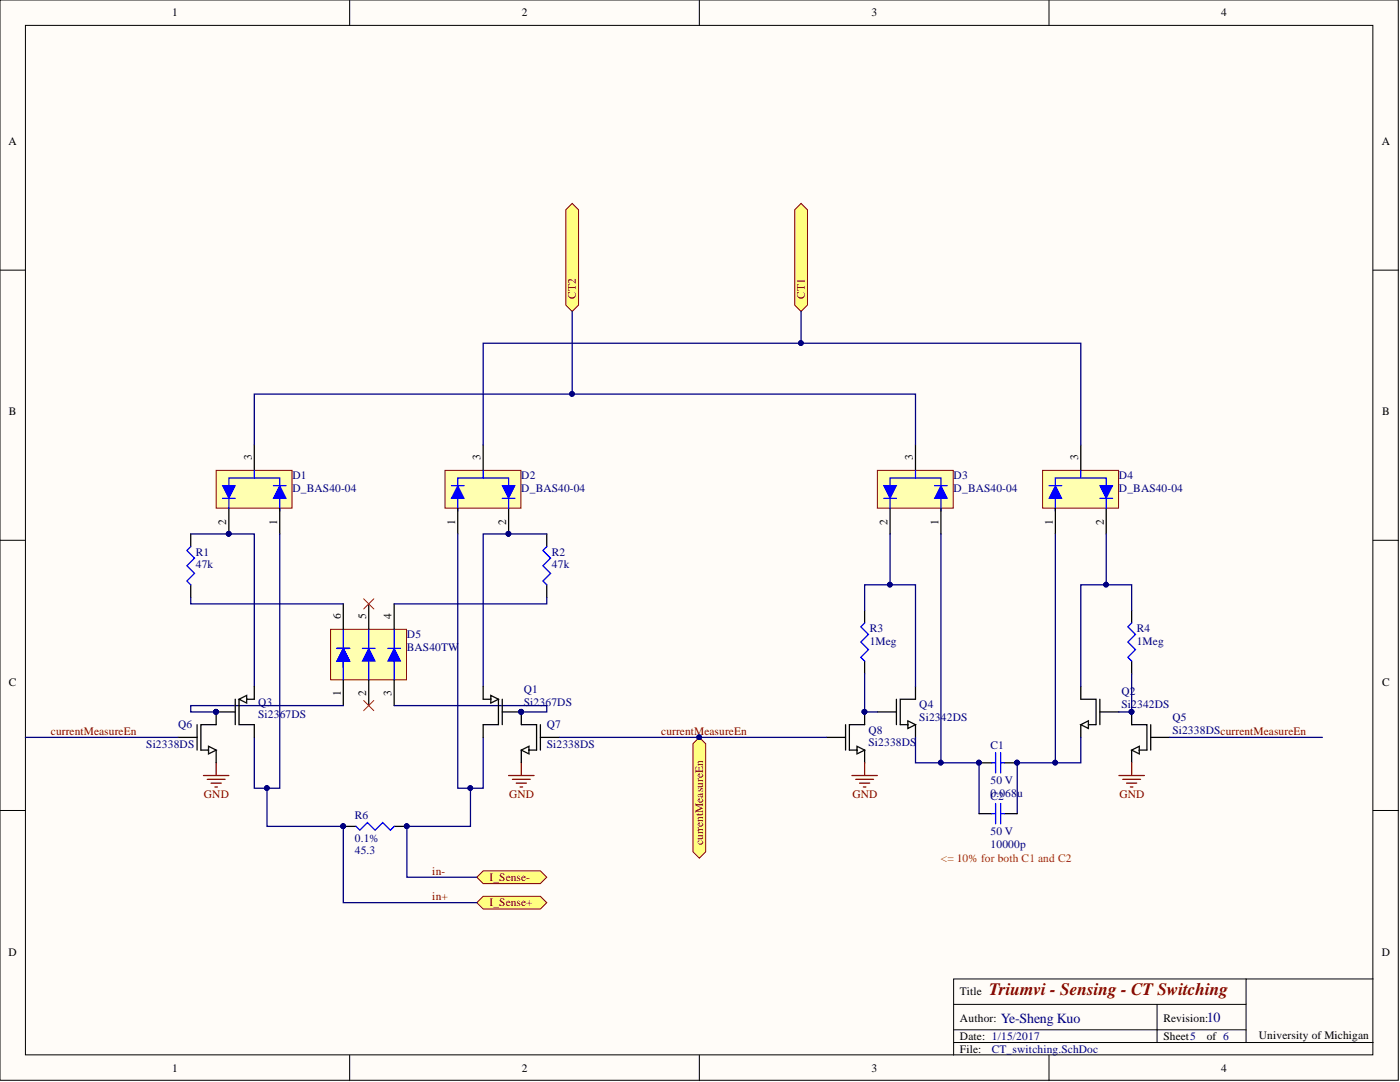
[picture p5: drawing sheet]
<svg xmlns="http://www.w3.org/2000/svg" width="279mm" height="216mm" viewBox="0 0 279 216" stroke-linecap="round" stroke-linejoin="round" font-family="sans-serif">
<defs><g id="words">
<text font-size="3.5" fill="#800000" x="197.4" y="198.6">Triumvi - Sensing - CT Switching</text>
<g font-size="2.8" fill="#000080">
<text x="240.8" y="203.9">10</text>
<text x="199.7" y="204.1">Ye-Sheng Kuo</text>
</g>
<g font-size="2.3">
<text x="34.3" y="3.3">1</text>
<text x="104.1" y="3.3">2</text>
<text x="173.9" y="3.3">3</text>
<text x="243.7" y="3.3">4</text>
<text x="1.7" y="29">A</text>
<text x="275.8" y="29">A</text>
<text x="1.8" y="82.9">B</text>
<text x="275.8" y="82.9">B</text>
<text x="50.2" y="91.8" transform="rotate(-90 50.2 91.8)">3</text>
<text x="95.9" y="91.8" transform="rotate(-90 95.9 91.8)">3</text>
<text x="182.2" y="91.8" transform="rotate(-90 182.2 91.8)">3</text>
<text x="215.2" y="91.8" transform="rotate(-90 215.2 91.8)">3</text>
<text x="45.2" y="104.7" transform="rotate(-90 45.2 104.7)">2</text>
<text x="55.3" y="104.7" transform="rotate(-90 55.3 104.7)">1</text>
<text x="90.8" y="104.7" transform="rotate(-90 90.8 104.7)">1</text>
<text x="101" y="104.7" transform="rotate(-90 101 104.7)">2</text>
<text x="177.1" y="104.7" transform="rotate(-90 177.1 104.7)">2</text>
<text x="187.3" y="104.7" transform="rotate(-90 187.3 104.7)">1</text>
<text x="210.1" y="104.7" transform="rotate(-90 210.1 104.7)">1</text>
<text x="220.3" y="104.7" transform="rotate(-90 220.3 104.7)">2</text>
<text x="68" y="123.5" transform="rotate(-90 68 123.5)">6</text>
<text x="73.1" y="123.5" transform="rotate(-90 73.1 123.5)">5</text>
<text x="78.2" y="123.5" transform="rotate(-90 78.2 123.5)">4</text>
<text x="1.8" y="136.8">C</text>
<text x="275.8" y="136.8">C</text>
<text x="68" y="138.9" transform="rotate(-90 68 138.9)">1</text>
<text x="73.1" y="138.9" transform="rotate(-90 73.1 138.9)">2</text>
<text x="78.2" y="138.9" transform="rotate(-90 78.2 138.9)">3</text>
<text x="1.7" y="190.7">D</text>
<text x="275.8" y="190.7">D</text>
<text x="191.6" y="198.6">Title</text>
<text x="191.6" y="204">Author:</text>
<text x="232.2" y="204">Revision:</text>
<text x="191.6" y="207.5">Date: 1/15/2017</text>
<text x="232.2" y="207.5">Sheet5</text>
<text x="240.8" y="207.5">of 6</text>
<text x="251.2" y="207.3">University of Michigan</text>
<text x="34.3" y="213.9">1</text>
<text x="104.1" y="213.9">2</text>
<text x="173.9" y="213.9">3</text>
<text x="191.6" y="210.1">File:</text>
<text x="243.7" y="213.9">4</text>
</g>
<g font-size="2.3" fill="#800000">
<text x="115" y="59.6" transform="rotate(-90 115 59.6)">CT2</text>
<text x="160.6" y="59.6" transform="rotate(-90 160.6 59.6)">CT1</text>
<text x="10.2" y="146.6">currentMeasureEn</text>
<text x="132" y="146.6">currentMeasureEn</text>
<text x="40.7" y="159.3">GND</text>
<text x="101.6" y="159.3">GND</text>
<text x="170.1" y="159.3">GND</text>
<text x="223.4" y="159.3">GND</text>
<text x="140.3" y="168.7" transform="rotate(-90 140.3 168.7)">currentMeasureEn</text>
<text x="86.3" y="179.6">in+</text>
<text x="86.3" y="174.5">in-</text>
<text x="97.7" y="175.8">I_Sense-</text>
<text x="97.7" y="180.9">I_Sense+</text>
</g>
<g font-size="2.3" fill="#000080">
<text x="58.4" y="95.6">D1</text>
<text x="104" y="95.6">D2</text>
<text x="190.3" y="95.6">D3</text>
<text x="223.3" y="95.6">D4</text>
<text x="58.4" y="98.2">D_BAS40-04</text>
<text x="104" y="98.2">D_BAS40-04</text>
<text x="190.3" y="98.2">D_BAS40-04</text>
<text x="223.3" y="98.2">D_BAS40-04</text>
<text x="39.1" y="113.4">47k</text>
<text x="39.1" y="110.9">R1</text>
<text x="110.1" y="113.4">47k</text>
<text x="110.1" y="110.9">R2</text>
<text x="81.2" y="127.3">D5</text>
<text x="81.2" y="129.9">BAS40TW</text>
<text x="173.6" y="128.6">1Meg</text>
<text x="173.6" y="126.1">R3</text>
<text x="226.9" y="128.6">1Meg</text>
<text x="226.9" y="126.1">R4</text>
<text x="51.5" y="140.8">Q3</text>
<text x="51.5" y="143.3">Si2367DS</text>
<text x="104.5" y="138.3">Q1</text>
<text x="104.5" y="140.8">Si2367DS</text>
<text x="183.5" y="141.3">Q4</text>
<text x="183.5" y="143.8">Si2342DS</text>
<text x="223.8" y="138.8">Q2</text>
<text x="223.8" y="141.3">Si2342DS</text>
<text x="234" y="143.8">Q5</text>
<text x="29.2" y="149.2">Si2338DS</text>
<text x="35.5" y="145.4">Q6</text>
<text x="109.1" y="145.4">Q7</text>
<text x="109.1" y="149.2">Si2338DS</text>
<text x="173.3" y="146.4">Q8</text>
<text x="173.3" y="148.9">Si2338DS</text>
<text x="197.7" y="149.4">C1</text>
<text x="234" y="146.4">Si2338DScurrentMeasureEn</text>
<text x="197.7" y="156.5">50 V</text>
<text x="197.7" y="159.1">0.068u</text>
<text x="197.7" y="159.6">C2</text>
<text x="70.8" y="167.9">0.1%</text>
<text x="70.8" y="163.4">R6</text>
<text x="197.7" y="166.7">50 V</text>
<text x="70.8" y="170.5">45.3</text>
<text x="197.7" y="169.2">10000p</text>
<text x="197.9" y="210.1">CT_switching.SchDoc</text>
</g>
<text font-size="2.3" fill="#f00" x="187.8" y="172">&lt;= 10% for both C1 and C2</text>
</g></defs>
<g fill="#fffcf8" stroke="#000" stroke-width=".2">
<path d="M0 0h279.1v215.6h-279.1z"/>
<path d="M5.1 5.1h268.9v205.4h-268.9z"/>
</g>
<g fill="none" stroke="#000" stroke-width=".2">
<path d="M69.8 0v5.1M139.6 0v5.1M209.4 0v5.1M0 53.9h5.1M274.1 53.9h5M0 107.8h5.1M274.1 107.8h5M0 161.7h5.1M274.1 161.7h5M248.7 195.3h-58.4v15.3M274.1 195.3h-25.4v12.7M69.8 210.6v5"/>
<path d="M139.6 210.6v5M190.3 200.4h58.4M190.3 208h83.8M190.3 205.5h58.4M209.4 210.6v5M230.9 200.4v7.6"/>
</g>
<path d="M43.1 93.9h15.2v7.5h-15.2z" fill="#ffffb0" stroke="#800000" stroke-width=".2"/>
<path d="M54.6 96.9h2.5M55.8 99.4v2.6" fill="none" stroke="#00f" stroke-width=".25"/>
<path d="M55.8 96.9l1.3 2.5h-2.5z" fill="#00f"/>
<path d="M55.8 96.9l1.3 2.5h-2.5z" fill="none" stroke="#00f" stroke-width=".2"/>
<path d="M50.8 88.8v5.1M45.7 101.5v5M55.8 101.5v5" fill="none" stroke="#000" stroke-width=".25"/>
<circle cx="45.6" cy="106.5" r=".47" fill="#000080" stroke="#000080" stroke-width=".2"/>
<path d="M44.4 99.4h2.5M50.8 93.9v1.5h5v1.5" fill="none" stroke="#00f" stroke-width=".25"/>
<path d="M44.4 96.9h2.5l-1.2 2.5z" fill="#00f"/>
<path d="M44.4 96.9h2.5l-1.2 2.5z" fill="none" stroke="#00f" stroke-width=".2"/>
<path d="M50.8 95.4h-5.1v6.1" fill="none" stroke="#00f" stroke-width=".25"/>
<circle cx="45.6" cy="106.5" r=".47" fill="#000080" stroke="#000080" stroke-width=".2"/>
<path d="M88.8 93.9h15.2v7.5h-15.2z" fill="#ffffb0" stroke="#800000" stroke-width=".2"/>
<path d="M90.1 96.9h2.5M91.4 99.4v2.6" fill="none" stroke="#00f" stroke-width=".25"/>
<path d="M91.4 96.9l1.2 2.5h-2.5z" fill="#00f"/>
<path d="M91.4 96.9l1.2 2.5h-2.5z" fill="none" stroke="#00f" stroke-width=".2"/>
<path d="M96.4 88.8v5.1M91.4 101.5v5M101.5 101.5v5" fill="none" stroke="#000" stroke-width=".25"/>
<circle cx="101.5" cy="106.5" r=".47" fill="#000080" stroke="#000080" stroke-width=".2"/>
<path d="M96.4 93.9v1.5h-5v1.5M100.2 99.4h2.6" fill="none" stroke="#00f" stroke-width=".25"/>
<path d="M100.2 96.9h2.6l-1.3 2.5z" fill="#00f"/>
<path d="M100.2 96.9h2.6l-1.3 2.5z" fill="none" stroke="#00f" stroke-width=".2"/>
<path d="M96.4 95.4h5.1v6.1" fill="none" stroke="#00f" stroke-width=".25"/>
<circle cx="101.5" cy="106.5" r=".47" fill="#000080" stroke="#000080" stroke-width=".2"/>
<path d="M40.6 154.7h5.1M41.4 155.5h3.5M42.1 156.3h2.1M42.9 157h.5M43.1 152.2v2.5M101.5 154.7h5.1M102.3 155.5h3.5M103 156.3h2.1M103.8 157h.5M104 152.2v2.5" fill="none" stroke="#800000" stroke-width=".25"/>
<path d="M66 125.6h15.1v10h-15.1z" fill="#ffffb0" stroke="#800000" stroke-width=".2"/>
<path d="M67.2 129.4h2.6M68.5 130.6v2.6" fill="none" stroke="#00f" stroke-width=".25"/>
<path d="M68.5 129.4l1.3 2.5h-2.6z" fill="#00f"/>
<path d="M68.5 129.4l1.3 2.5h-2.6z" fill="none" stroke="#00f" stroke-width=".2"/>
<path d="M68.5 129.4l1.3 2.5h-2.6z" fill="#00f"/>
<path d="M68.5 129.4l1.3 2.5h-2.6z" fill="none" stroke="#00f" stroke-width=".2"/>
<path d="M67.2 129.4h2.6M68.5 125.6v10.1" fill="none" stroke="#00f" stroke-width=".25"/>
<path d="M68.5 129.4l1.3 2.5h-2.6z" fill="#00f"/>
<path d="M68.5 129.4l1.3 2.5h-2.6z" fill="none" stroke="#00f" stroke-width=".2"/>
<path d="M73.6 129.4l1.3 2.5h-2.6z" fill="#00f"/>
<path d="M73.6 129.4l1.3 2.5h-2.6z" fill="none" stroke="#00f" stroke-width=".2"/>
<path d="M72.3 129.4h2.6M73.6 125.6v10.1M77.4 129.4h2.5M78.7 125.6v10.1" fill="none" stroke="#00f" stroke-width=".25"/>
<path d="M78.7 129.4l1.2 2.5h-2.5z" fill="#00f"/>
<path d="M78.7 129.4l1.2 2.5h-2.5z" fill="none" stroke="#00f" stroke-width=".2"/>
<g fill="none" stroke="#000" stroke-width=".25">
<path d="M68.5 120.5v5.1M68.5 135.7v5.1M73.6 120.5v5.1M73.6 135.7v5.1M78.7 120.5v5.1M78.7 135.7v5.1M35.5 147.1h3.8M39.3 144.6v5.1M43.1 142.1v2.5h-3v5.1M43.1 149.7v2.5M104 142.1v2.5h3.1v5.1M104 149.7v2.5"/>
<path d="M107.8 147.1h3.9M107.8 144.6v5.1"/>
</g>
<path d="M72.6 119.5l2 2M74.6 119.5l-2 2M72.6 139.8l2 2M74.6 139.8l-2 2" fill="none" stroke="#f00" stroke-width=".2"/>
<path d="M40.1 149.7h1.5v-.8l1.5 .8-1.5 .7v-.7M105.6 149.7v.7l-1.6-.7 1.6-.8v.8h1.5" fill="none" stroke="#080d02" stroke-width=".25"/>
<g fill="#000080" stroke="#000080" stroke-width=".2">
<circle cx="43.1" cy="142" r=".47"/>
<circle cx="104" cy="142" r=".47"/>
</g>
<g fill="#ffff80" stroke="#800000" stroke-width=".2">
<path d="M158.6 41.9l1.3-1.3 1.2 1.3v19l-1.2 1.2-1.3-1.2z" fill-rule="evenodd"/>
<path d="M112.9 41.9l1.3-1.3 1.3 1.3v19l-1.3 1.2-1.3-1.2z" fill-rule="evenodd"/>
<path d="M138.3 148.4l1.3-1.3 1.2 1.3v21.6l-1.2 1.2-1.3-1.2z" fill-rule="evenodd"/>
</g>
<circle cx="139.5" cy="147.1" r=".47" fill="#000080" stroke="#000080" stroke-width=".2"/>
<g fill="#ffff80" stroke="#800000" stroke-width=".2">
<path d="M95.2 180.1l1.2-1.3h11.4l1.3 1.3-1.3 1.3h-11.4z" fill-rule="evenodd"/>
<path d="M95.2 175l1.2-1.2h11.4l1.3 1.2-1.3 1.3h-11.4z" fill-rule="evenodd"/>
</g>
<path d="M38.1 106.5v2.6M38.1 116.7v2.5M109.1 106.5v2.6M109.1 116.7v2.5" fill="none" stroke="#000" stroke-width=".25"/>
<path d="M38.1 109.1l-.8 .7 1.5 1.6-1.5 1.5 1.5 1.5-1.5 1.5 .8 .8M109.1 109.1l-.7 .7 1.5 1.6-1.5 1.5 1.5 1.5-1.5 1.5 .7 .8" fill="none" stroke="#00f" stroke-width=".25"/>
<path d="M175.1 93.9h15.1v7.5h-15.1z" fill="#ffffb0" stroke="#800000" stroke-width=".2"/>
<path d="M186.5 96.9h2.6M187.8 99.4v2.6" fill="none" stroke="#00f" stroke-width=".25"/>
<path d="M187.8 96.9l1.3 2.5h-2.6z" fill="#00f"/>
<path d="M187.8 96.9l1.3 2.5h-2.6z" fill="none" stroke="#00f" stroke-width=".2"/>
<path d="M182.7 88.8v5.1M177.6 101.5v5M187.8 101.5v5" fill="none" stroke="#000" stroke-width=".25"/>
<path d="M176.4 99.4h2.5M182.7 93.9v1.5h5.1v1.5" fill="none" stroke="#00f" stroke-width=".25"/>
<path d="M176.4 96.9h2.5l-1.3 2.5z" fill="#00f"/>
<path d="M176.4 96.9h2.5l-1.3 2.5z" fill="none" stroke="#00f" stroke-width=".2"/>
<path d="M182.7 95.4h-5.1v6.1" fill="none" stroke="#00f" stroke-width=".25"/>
<path d="M208.1 93.9h15.1v7.5h-15.1z" fill="#ffffb0" stroke="#800000" stroke-width=".2"/>
<path d="M209.4 96.9h2.5M210.6 99.4v2.6" fill="none" stroke="#00f" stroke-width=".25"/>
<path d="M210.6 96.9l1.3 2.5h-2.5z" fill="#00f"/>
<path d="M210.6 96.9l1.3 2.5h-2.5z" fill="none" stroke="#00f" stroke-width=".2"/>
<path d="M215.7 88.8v5.1M210.6 101.5v5M220.8 101.5v5" fill="none" stroke="#000" stroke-width=".25"/>
<path d="M215.7 93.9v1.5h-5.1v1.5M219.5 99.4h2.5" fill="none" stroke="#00f" stroke-width=".25"/>
<path d="M219.5 96.9h2.5l-1.2 2.5z" fill="#00f"/>
<path d="M219.5 96.9h2.5l-1.2 2.5z" fill="none" stroke="#00f" stroke-width=".2"/>
<path d="M215.7 95.4h5.1v6.1M172.6 124.3l-.8 .8 1.5 1.5-1.5 1.5 1.5 1.5-1.5 1.6 .8 .7M225.8 124.3l-.7 .8 1.5 1.5-1.5 1.5 1.5 1.5-1.5 1.6 .7 .7M197.9 152.2h.8M198.7 150.2v4M199.7 152.2h.8M199.7 150.2v4M71.1 164.9l.7 .8 1.5-1.6 1.6 1.6 1.5-1.6 1.5 1.6 .8-.8M197.9 162.4h.8M198.7 160.3v4.1M199.7 160.3v4.1M199.7 162.4h.8" fill="none" stroke="#00f" stroke-width=".25"/>
<g fill="none" stroke="#000" stroke-width=".25">
<path d="M46.9 139.5v5.1M47.7 139.5v5.1h3.1v2.5M50.8 137v2.5M96.4 137v2.5M99.5 139.5v5.1h-3.1v2.5M100.2 139.5v5.1M172.6 121.8v2.5M172.6 131.9v2.6M178.9 139.5v5.1M182.7 137v2.5h-3v5.1M215.7 137v2.5h3v5.1M219.5 139.5v5.1"/>
<path d="M225.8 121.8v2.5M225.8 131.9v2.6M43.1 142.1h3.8M100.2 142.1h3.8M164.9 147.1h3.8M168.7 144.6v5.1M172.6 142.1v2.5h-3.1v5.1M172.6 149.7v2.5M175.1 142.1h3.8M182.7 144.6v2.5M195.4 152.2h2.5M200.5 152.2h2.5"/>
<path d="M215.7 144.6v2.5M219.5 142.1h3.8M225.8 142.1v2.5h3.1v5.1M225.8 149.7v2.5M229.7 147.1h3.8M229.7 144.6v5.1M68.5 164.9h2.6M78.7 164.9h2.5M195.4 162.4h2.5M200.5 162.4h2.5"/>
</g>
<path d="M49.2 139.5v-.7l-1.5 .7 1.5 .8v-.8h1.6M96.4 139.5h1.6v.8l1.5-.8-1.5-.7v.7M169.5 149.7h1.5v-.8l1.6 .8-1.6 .7v-.7M179.7 144.6h1.5v-.8l1.5 .8-1.5 .8v-.8M217.2 144.6v.8l-1.5-.8 1.5-.8v.8h1.5M227.4 149.7v.7l-1.6-.7 1.6-.8v.8h1.5" fill="none" stroke="#080d02" stroke-width=".25"/>
<g fill="#000080" stroke="#000080" stroke-width=".2">
<circle cx="172.5" cy="142" r=".47"/>
<circle cx="225.8" cy="142" r=".47"/>
<circle cx="93.9" cy="157.2" r=".47"/>
<circle cx="43.1" cy="142" r=".47"/>
<circle cx="104" cy="142" r=".47"/>
<circle cx="114.2" cy="78.6" r=".47"/>
<circle cx="159.8" cy="68.5" r=".47"/>
<circle cx="101.5" cy="106.5" r=".47"/>
<circle cx="45.6" cy="106.5" r=".47"/>
<circle cx="81.2" cy="164.9" r=".47"/>
<circle cx="187.7" cy="152.2" r=".47"/>
<circle cx="177.6" cy="116.7" r=".47"/>
<circle cx="210.6" cy="152.2" r=".47"/>
<circle cx="220.7" cy="116.7" r=".47"/>
<circle cx="53.3" cy="157.2" r=".47"/>
<circle cx="195.4" cy="152.2" r=".47"/>
<circle cx="203" cy="152.2" r=".47"/>
<circle cx="68.5" cy="164.9" r=".47"/>
<circle cx="139.5" cy="147.1" r=".47"/>
</g>
<path d="M170 154.7h5.1M170.8 155.5h3.5M171.5 156.3h2.1M172.3 157h.5M172.6 152.2v2.5M223.3 154.7h5.1M224.1 155.5h3.5M224.8 156.3h2.1M225.6 157h.5M225.8 152.2v2.5" fill="none" stroke="#800000" stroke-width=".25"/>
<g fill="none" stroke="#000080" stroke-width=".25">
<path d="M114.2 62.1v16.5h-63.4v10.2M114.2 78.6h68.5v10.2M159.9 62.1v6.4h-63.5v20.3M159.9 68.5h55.8v20.3M38.1 119.2v1.3h30.4M38.1 106.5h12.7v30.5M55.8 106.5v50.8h-5v-10.2M91.4 106.5v50.8h5v-10.2M109.1 119.2v1.3h-30.4M109.1 106.5h-12.7v30.5M177.6 106.5v10.2h-5v5.1M177.6 116.7h5.1v20.3"/>
<path d="M187.8 106.5v45.7h-5.1v-5.1M210.6 106.5v45.7h5.1v-5.1M220.8 106.5v10.2h5v5.1M220.8 116.7h-5.1v20.3M172.6 134.5v7.6h2.5M225.8 134.5v7.6h-2.5M5.1 147.1h30.4M53.3 157.3v7.6h15.2v15.2h26.7M68.5 140.8h-30.4v1.3h5M78.7 140.8h30.4v1.3h-5.1M93.9 157.3v7.6h-12.7v10.1h14M111.7 147.1h53.2"/>
<path d="M187.8 152.2h7.6v10.2M210.6 152.2h-7.6v10.2M233.5 147.1h30.4"/>
</g>
<use href="#words"/>
</svg>
